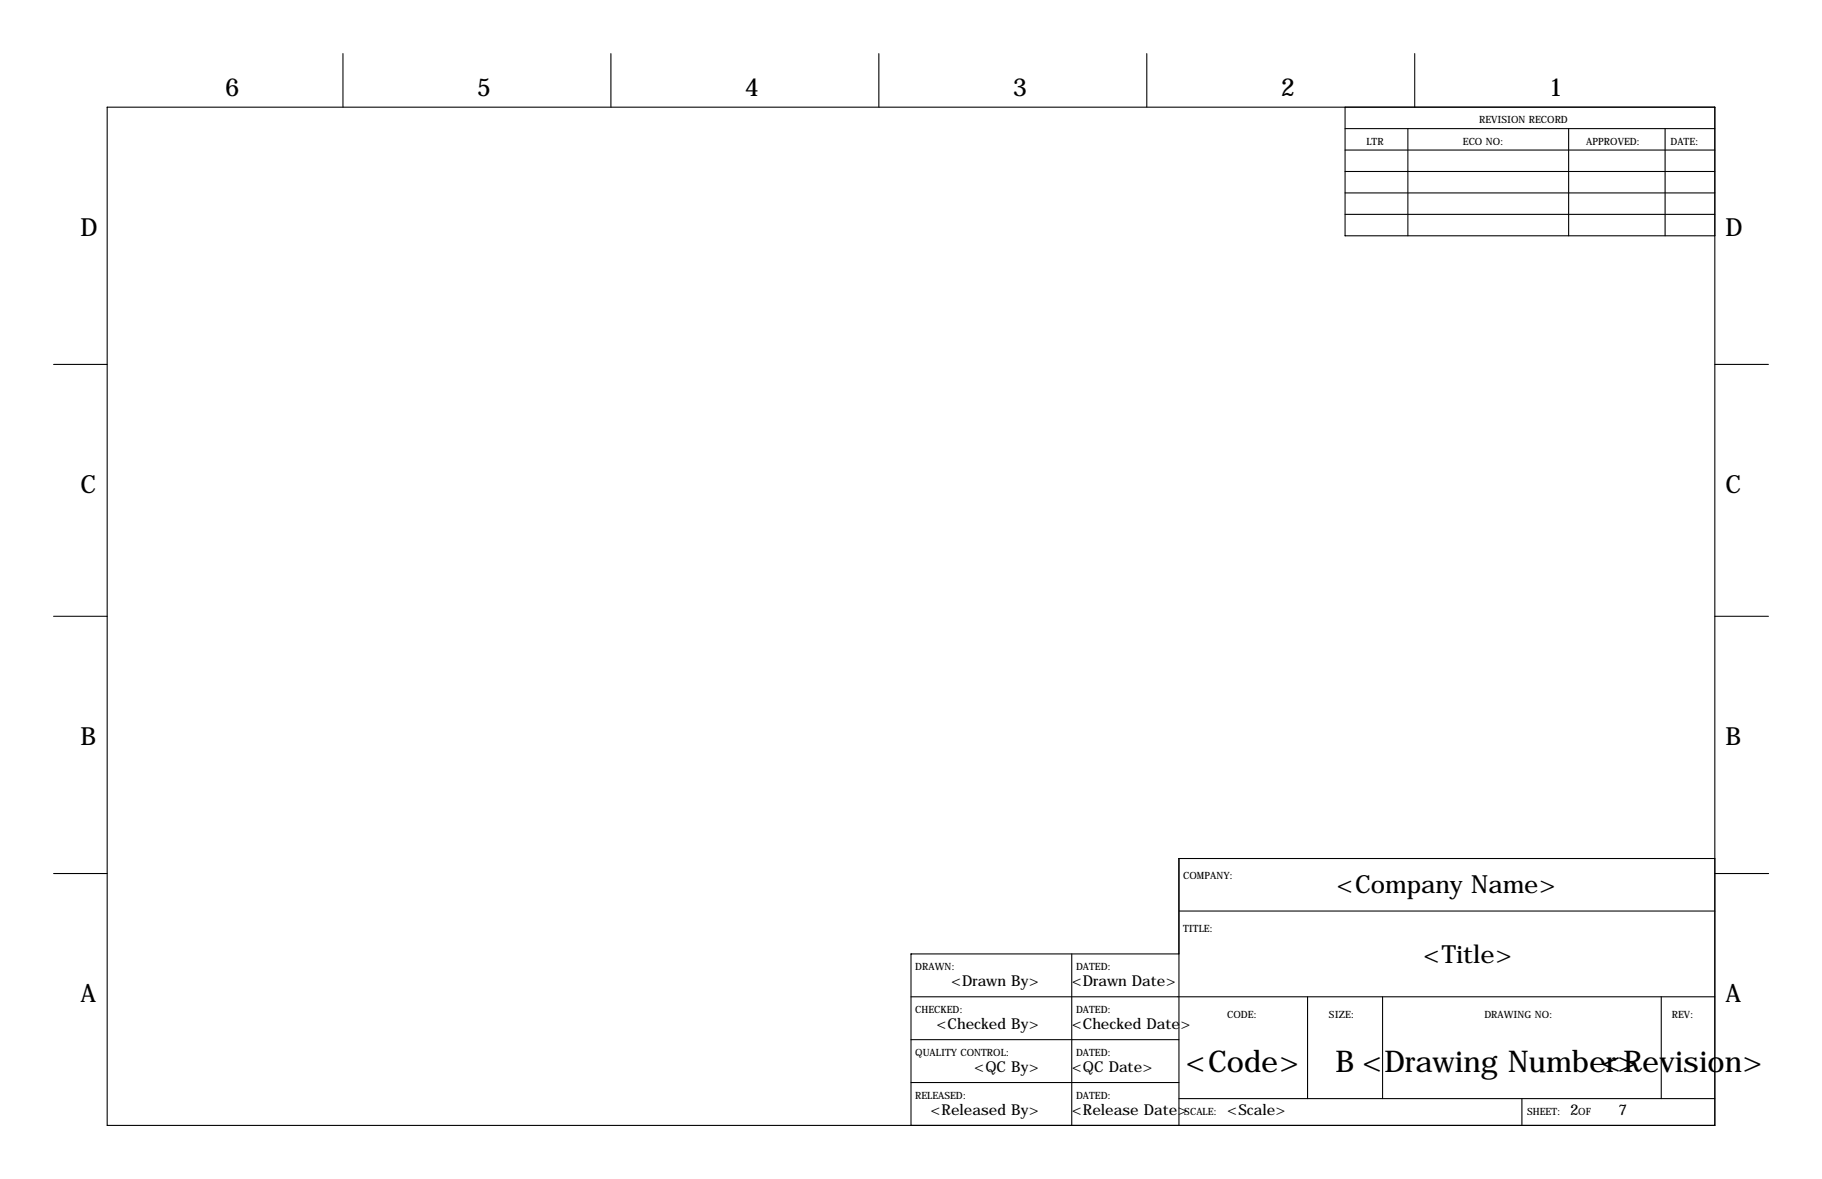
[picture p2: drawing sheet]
<svg xmlns="http://www.w3.org/2000/svg" width="432mm" height="279mm" viewBox="0 0 432 279" stroke-linecap="round" stroke-linejoin="round" font-family="sans-serif">
<defs><g id="words">
<g font-size="7.1">
<text x="281" y="254">&lt;Code&gt;</text>
<text x="316.5" y="254">B &lt;Drawing Number&gt;</text>
<text x="379.4" y="254">&lt;Revision&gt;</text>
</g>
<g font-size="5.9">
<text x="53.3" y="22.9">6</text>
<text x="113" y="22.9">5</text>
<text x="176.5" y="22.9">4</text>
<text x="240" y="22.9">3</text>
<text x="303.5" y="22.9">2</text>
<text x="367" y="22.9">1</text>
<text x="19" y="55.9">D</text>
<text x="408.9" y="55.9">D</text>
<text x="19" y="116.8">C</text>
<text x="408.9" y="116.8">C</text>
<text x="19" y="176.5">B</text>
<text x="408.9" y="176.5">B</text>
<text x="316.8" y="211.6">&lt;Company Name&gt;</text>
<text x="337.3" y="228.1">&lt;Title&gt;</text>
<text x="19" y="237.5">A</text>
<text x="408.9" y="237.5">A</text>
</g>
<g font-size="3.6">
<text x="225.4" y="233.7">&lt;Drawn By&gt;</text>
<text x="254" y="233.7">&lt;Drawn Date&gt;</text>
<text x="221.9" y="243.8">&lt;Checked By&gt;</text>
<text x="254" y="243.8">&lt;Checked Date&gt;</text>
<text x="230.9" y="254">&lt;QC By&gt;</text>
<text x="254" y="254">&lt;QC Date&gt;</text>
<text x="220.5" y="264.1">&lt;Released By&gt;</text>
<text x="254" y="264.1">&lt;Release Date&gt;</text>
<text x="290.8" y="264.1">&lt;Scale&gt;</text>
<text x="372.1" y="264.1">2</text>
<text x="383.5" y="264.1">7</text>
</g>
<g font-size="2.4">
<text x="350.5" y="29.2">REVISION RECORD</text>
<text x="323.8" y="34.3">LTR</text>
<text x="346.7" y="34.3">ECO NO:</text>
<text x="375.9" y="34.3">APPROVED:</text>
<text x="395.9" y="34.3">DATE:</text>
<text x="280.4" y="208.3">COMPANY:</text>
<text x="280.4" y="221">TITLE:</text>
<text x="216.9" y="229.9">DRAWN:</text>
<text x="255" y="229.9">DATED:</text>
<text x="216.9" y="240">CHECKED:</text>
<text x="255" y="240">DATED:</text>
<text x="290.8" y="241.3">CODE:</text>
<text x="315" y="241.3">SIZE:</text>
<text x="351.8" y="241.3">DRAWING NO:</text>
<text x="396.2" y="241.3">REV:</text>
<text x="216.9" y="250.2">QUALITY CONTROL:</text>
<text x="255" y="250.2">DATED:</text>
<text x="216.9" y="260.3">RELEASED:</text>
<text x="255" y="260.3">DATED:</text>
<text x="280.7" y="264.2">SCALE:</text>
<text x="361.9" y="264.2">SHEET:</text>
<text x="374" y="264.2">OF</text>
</g>
</g></defs>
<g fill="none" stroke="#000" stroke-width=".25">
<path d="M81.3 12.7v12.7M144.8 12.7v12.7M208.3 12.7v12.7M271.8 12.7v12.7M335.3 12.7v12.7M25.4 25.4h381v241.3h-381zM318.8 30.5h87.6M318.8 35.6h87.6M318.8 25.4v30.5h87.6M333.7 30.5v25.4M371.8 30.5v25.4M394.6 30.5v25.4"/>
<path d="M318.8 45.7h87.6M318.8 50.8h87.6M318.8 40.6h87.6M12.7 86.4h12.7M406.4 86.4h12.7M12.7 146h12.7M406.4 146h12.7M12.7 207h12.7M279.4 215.9h127M406.4 203.5h-127v63.2M406.5 207h12.7M215.9 236.2h190.5"/>
<path d="M254 226.1v40.6M279.4 226.1h-63.5v40.6M309.9 236.2v24.1M327.7 236.2v24.1M393.7 236.2v24.1M215.9 246.4h63.5M215.9 256.5h63.5M279.4 260.3h127M360.7 260.3v6.4"/>
</g>
<use href="#words"/>
</svg>
